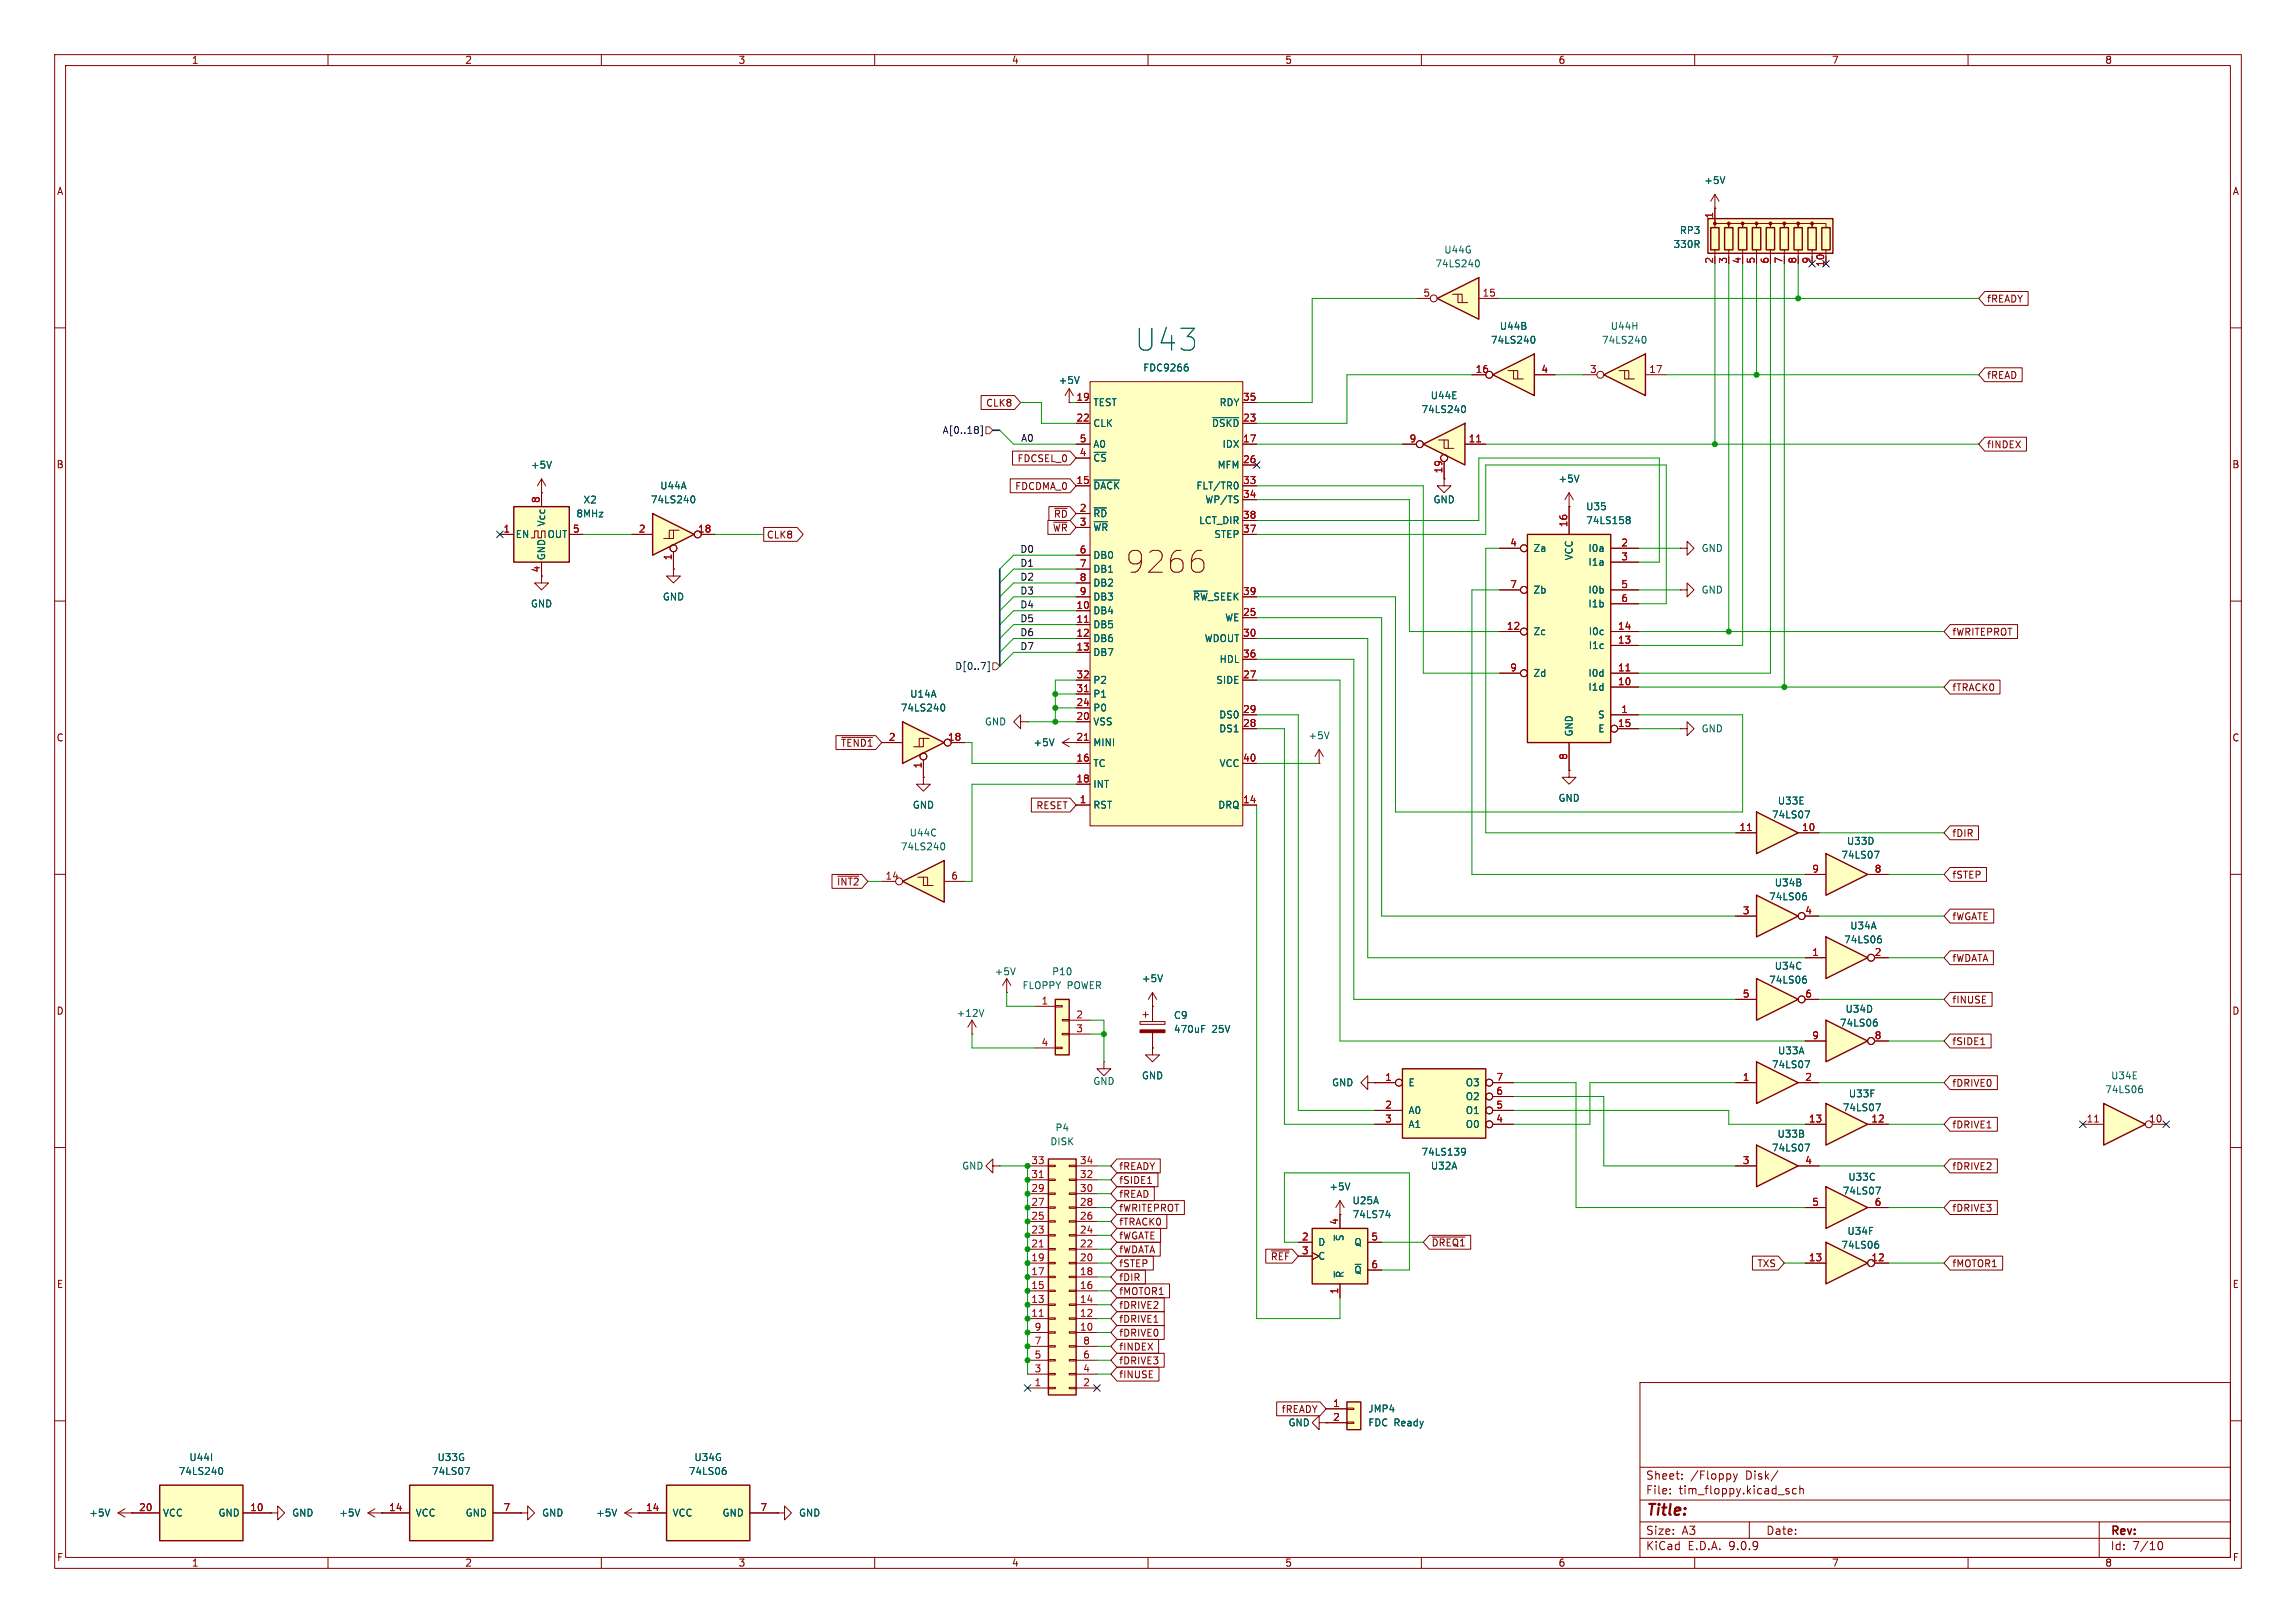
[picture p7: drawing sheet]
<svg xmlns="http://www.w3.org/2000/svg" width="420mm" height="297mm" viewBox="0 0 420 297" stroke-linecap="round" stroke-linejoin="round" font-family="sans-serif">
<defs><g id="words">
<text font-size="5.6" fill="#006464" x="207.6" y="64.5">U43</text>
<text font-size="5.6" fill="#840000" x="205.9" y="105.1">9266</text>
<text font-size="2.8" fill="#840000" x="301" y="277.9">Title:</text>
<g font-size="2.1" fill="#840000">
<text x="301" y="273.7">File:</text>
<text x="301" y="271">Sheet:</text>
<text x="307.1" y="273.7">tim_floppy.kicad_sch</text>
<text x="309.2" y="271">/Floppy</text>
<text x="319.4" y="271">Disk/</text>
<text x="301" y="281.1">Size:</text>
<text x="307.6" y="281.1">A3</text>
<text x="323" y="281.1">Date:</text>
<text x="386" y="281.3">Rev:</text>
<text x="301" y="283.9">KiCad</text>
<text x="308.7" y="283.9">E.D.A.</text>
<text x="316.3" y="283.9">9.0.9</text>
<text x="386" y="283.9">Id:</text>
<text x="390.1" y="283.9">7/10</text>
</g>
<g font-size="1.8" fill="#840000">
<text x="35" y="11.9">1</text>
<text x="85" y="11.9">2</text>
<text x="135" y="11.9">3</text>
<text x="185" y="11.9">4</text>
<text x="235" y="11.9">5</text>
<text x="285" y="11.9">6</text>
<text x="335" y="11.9">7</text>
<text x="385" y="11.9">8</text>
<text x="10.3" y="35.9">A</text>
<text x="408.3" y="35.9">A</text>
<text x="363.4" y="55.6">fREADY</text>
<text x="363.4" y="69.5">fREAD</text>
<text x="180.3" y="74.6">CLK8</text>
<text x="363.4" y="82.2">fINDEX</text>
<text x="10.3" y="85.9">B</text>
<text x="185.6" y="89.9">FDCDMA_0</text>
<text x="186" y="84.8">FDCSEL_0</text>
<text x="408.2" y="85.9">B</text>
<text x="192.7" y="94.9">~{RD}</text>
<text x="140.2" y="98.7">CLK8</text>
<text x="192.5" y="97.5">~{WR}</text>
<text x="357" y="116.5">fWRITEPROT</text>
<text x="357" y="126.7">fTRACK0</text>
<text x="10.3" y="135.9">C</text>
<text x="153.7" y="136.8">~{TEND1}</text>
<text x="408.2" y="135.9">C</text>
<text x="189.5" y="148.3">RESET</text>
<text x="357" y="153.4">fDIR</text>
<text x="357" y="161">fSTEP</text>
<text x="153" y="162.2">~{INT2}</text>
<text x="357" y="168.6">fWGATE</text>
<text x="357" y="176.2">fWDATA</text>
<text x="10.3" y="185.9">D</text>
<text x="357" y="183.8">fINUSE</text>
<text x="408.2" y="185.9">D</text>
<text x="357" y="191.5">fSIDE1</text>
<text x="357" y="199.1">fDRIVE0</text>
<text x="357" y="206.7">fDRIVE1</text>
<text x="204.6" y="214.3">fREADY</text>
<text x="357" y="214.3">fDRIVE2</text>
<text x="204.6" y="221.9">fWRITEPROT</text>
<text x="204.6" y="216.9">fSIDE1</text>
<text x="204.6" y="219.4">fREAD</text>
<text x="357" y="221.9">fDRIVE3</text>
<text x="204.6" y="224.5">fTRACK0</text>
<text x="204.6" y="227">fWGATE</text>
<text x="204.6" y="232.1">fSTEP</text>
<text x="204.6" y="229.6">fWDATA</text>
<text x="232.4" y="230.8">~{REF}</text>
<text x="261.8" y="228.3">~{DREQ1}</text>
<text x="321.4" y="232.1">TXS</text>
<text x="357" y="232.1">fMOTOR1</text>
<text x="10.3" y="235.9">E</text>
<text x="204.6" y="234.6">fDIR</text>
<text x="204.6" y="239.7">fDRIVE2</text>
<text x="204.6" y="237.2">fMOTOR1</text>
<text x="408.3" y="235.9">E</text>
<text x="204.6" y="244.8">fDRIVE0</text>
<text x="204.6" y="242.3">fDRIVE1</text>
<text x="204.6" y="249.9">fDRIVE3</text>
<text x="204.6" y="247.3">fINDEX</text>
<text x="204.6" y="252.4">fINUSE</text>
<text x="234.3" y="258.8">fREADY</text>
<text x="10.3" y="285.9">F</text>
<text x="35" y="286.9">1</text>
<text x="85" y="286.9">2</text>
<text x="135" y="286.9">3</text>
<text x="185" y="286.9">4</text>
<text x="235" y="286.9">5</text>
<text x="285" y="286.9">6</text>
<text x="335" y="286.9">7</text>
<text x="385" y="286.9">8</text>
<text x="408.3" y="285.9">F</text>
</g>
<g font-size="1.8" fill="#006464">
<text x="311.7" y="33.9">+5V</text>
<text x="264.1" y="46.6">U44G</text>
<text x="306" y="45.6">330R</text>
<text x="307.2" y="43">RP3</text>
<text x="262.5" y="49.1">74LS240</text>
<text x="272.6" y="63.1">74LS240</text>
<text x="274.2" y="60.6">U44B</text>
<text x="292.9" y="63.1">74LS240</text>
<text x="294.5" y="60.6">U44H</text>
<text x="193.6" y="70.5">+5V</text>
<text x="209" y="68.2">FDC9266</text>
<text x="199.9" y="74.5">TEST</text>
<text x="223" y="74.5">RDY</text>
<text x="259.9" y="75.8">74LS240</text>
<text x="261.6" y="73.3">U44E</text>
<text x="199.9" y="78.3">CLK</text>
<text x="199.9" y="82.1">A0</text>
<text x="221.6" y="78.3">~{DSKD}</text>
<text x="223.5" y="82.1">IDX</text>
<text x="97" y="86">+5V</text>
<text x="120.7" y="89.8">U44A</text>
<text x="199.9" y="84.7">~{CS}</text>
<text x="199.9" y="89.8">~{DACK}</text>
<text x="218.8" y="89.8">FLT/TR0</text>
<text x="222.6" y="86">MFM</text>
<text x="285" y="88.5">+5V</text>
<text x="105.3" y="94.9">8MHz</text>
<text x="106.6" y="92.3">X2</text>
<text x="118.9" y="92.3">74LS240</text>
<text x="199.9" y="94.8">~{RD}</text>
<text x="220.4" y="92.3">WP/TS</text>
<text x="262.1" y="92.3">GND</text>
<text x="290" y="93.6">U35</text>
<text x="94.2" y="98.7">EN</text>
<text x="99.9" y="96.4" transform="rotate(-90 99.9 96.4)">Vcc</text>
<text x="100.1" y="98.7">OUT</text>
<text x="199.9" y="97.4">~{WR}</text>
<text x="219.2" y="96.1">LCT_DIR</text>
<text x="222" y="98.7">STEP</text>
<text x="280.4" y="101.2">Za</text>
<text x="290" y="96.1">74LS158</text>
<text x="290.5" y="101.2">I0a</text>
<text x="311.2" y="101.2">GND</text>
<text x="99.9" y="102.6" transform="rotate(-90 99.9 102.6)">GND</text>
<text x="199.9" y="102.5">DB0</text>
<text x="199.9" y="105">DB1</text>
<text x="199.9" y="107.5">DB2</text>
<text x="287.9" y="102.6" transform="rotate(-90 287.9 102.6)">VCC</text>
<text x="290.5" y="103.7">I1a</text>
<text x="97" y="111.4">GND</text>
<text x="121.2" y="110.1">GND</text>
<text x="199.9" y="110.1">DB3</text>
<text x="199.9" y="112.6">DB4</text>
<text x="218.2" y="110.1">~{RW}_SEEK</text>
<text x="224" y="113.9">WE</text>
<text x="280.4" y="108.8">Zb</text>
<text x="290.5" y="108.8">I0b</text>
<text x="290.5" y="111.4">I1b</text>
<text x="311.2" y="108.8">GND</text>
<text x="199.9" y="115.2">DB5</text>
<text x="199.9" y="117.7">DB6</text>
<text x="220.3" y="117.7">WDOUT</text>
<text x="280.4" y="116.4">Zc</text>
<text x="290.5" y="116.4">I0c</text>
<text x="290.5" y="119">I1c</text>
<text x="199.9" y="120.2">DB7</text>
<text x="199.9" y="125.3">P2</text>
<text x="222.4" y="125.3">SIDE</text>
<text x="223" y="121.5">HDL</text>
<text x="280.4" y="124.1">Zd</text>
<text x="290.5" y="124.1">I0d</text>
<text x="164.7" y="130.4">74LS240</text>
<text x="166.4" y="127.9">U14A</text>
<text x="199.9" y="127.9">P1</text>
<text x="199.9" y="130.4">P0</text>
<text x="222.9" y="131.7">DS0</text>
<text x="290.5" y="126.6">I1d</text>
<text x="292.2" y="131.7">S</text>
<text x="180.1" y="132.9">GND</text>
<text x="189" y="136.8">+5V</text>
<text x="199.9" y="132.9">VSS</text>
<text x="199.9" y="136.8">MINI</text>
<text x="222.9" y="134.2">DS1</text>
<text x="239.3" y="135.5">+5V</text>
<text x="287.9" y="134.9" transform="rotate(-90 287.9 134.9)">GND</text>
<text x="292.3" y="134.2">E</text>
<text x="311.2" y="134.2">GND</text>
<text x="199.9" y="140.6">TC</text>
<text x="223" y="140.6">VCC</text>
<text x="166.9" y="148.2">GND</text>
<text x="199.9" y="144.4">INT</text>
<text x="199.9" y="148.2">RST</text>
<text x="222.7" y="148.2">DRQ</text>
<text x="285" y="146.9">GND</text>
<text x="324" y="150">74LS07</text>
<text x="325.1" y="147.4">U33E</text>
<text x="164.7" y="155.8">74LS240</text>
<text x="166.3" y="153.3">U44C</text>
<text x="337.7" y="154.8">U33D</text>
<text x="336.7" y="157.3">74LS07</text>
<text x="323.5" y="164.9">74LS06</text>
<text x="324.5" y="162.4">U34B</text>
<text x="337.2" y="172.8">74LS06</text>
<text x="338.3" y="170.3">U34A</text>
<text x="181.9" y="178.7">+5V</text>
<text x="192.4" y="178.7">P10</text>
<text x="208.8" y="179.9">+5V</text>
<text x="324.5" y="177.6">U34C</text>
<text x="187" y="181.2">FLOPPY</text>
<text x="195.2" y="181.2">POWER</text>
<text x="323.5" y="180.2">74LS06</text>
<text x="337.5" y="185.5">U34D</text>
<text x="174.9" y="186.3">+12V</text>
<text x="214.6" y="186.7">C9</text>
<text x="214.6" y="189.2">470uF</text>
<text x="221.7" y="189.2">25V</text>
<text x="336.5" y="188.1">74LS06</text>
<text x="208.8" y="197.7">GND</text>
<text x="324" y="195.7">74LS07</text>
<text x="325.1" y="193.1">U33A</text>
<text x="386.1" y="197.7">U34E</text>
<text x="199.9" y="198.7">GND</text>
<text x="243.6" y="199">GND</text>
<text x="257.6" y="199">E</text>
<text x="268" y="201.5">O2</text>
<text x="268" y="199">O3</text>
<text x="337" y="203.6">74LS07</text>
<text x="338.1" y="201">U33F</text>
<text x="385" y="200.3">74LS06</text>
<text x="192" y="209.8">DISK</text>
<text x="193" y="207.2">P4</text>
<text x="257.6" y="206.6">A1</text>
<text x="257.6" y="204.1">A0</text>
<text x="268" y="206.6">O0</text>
<text x="268" y="204.1">O1</text>
<text x="325" y="208.4">U33B</text>
<text x="175.9" y="214.2">GND</text>
<text x="259.9" y="211.7">74LS139</text>
<text x="261.6" y="214.2">U32A</text>
<text x="324" y="210.9">74LS07</text>
<text x="243.1" y="218">+5V</text>
<text x="247.3" y="220.6">U25A</text>
<text x="337" y="218.8">74LS07</text>
<text x="338" y="216.3">U33C</text>
<text x="246" y="227.2" transform="rotate(-90 246 227.2)">~{S}</text>
<text x="247.3" y="223.1">74LS74</text>
<text x="337.8" y="226.2">U34F</text>
<text x="241" y="228.2">D</text>
<text x="241" y="230.7">C</text>
<text x="246" y="233.9" transform="rotate(-90 246 233.9)">~{R}</text>
<text x="247.6" y="228.2">Q</text>
<text x="247.6" y="233.3">~{Q}</text>
<text x="336.7" y="228.7">74LS06</text>
<text x="235.6" y="261.2">GND</text>
<text x="250.2" y="258.7">JMP4</text>
<text x="250.2" y="261.2">FDC Ready</text>
<text x="34.6" y="267.6">U44I</text>
<text x="79.9" y="267.6">U33G</text>
<text x="126.9" y="267.6">U34G</text>
<text x="32.6" y="270.1">74LS240</text>
<text x="78.9" y="270.1">74LS07</text>
<text x="125.9" y="270.1">74LS06</text>
<text x="16.2" y="277.7">+5V</text>
<text x="29.7" y="277.7">VCC</text>
<text x="39.9" y="277.7">GND</text>
<text x="53.3" y="277.7">GND</text>
<text x="62" y="277.7">+5V</text>
<text x="75.9" y="277.7">VCC</text>
<text x="85.1" y="277.7">GND</text>
<text x="99.1" y="277.7">GND</text>
<text x="108.9" y="277.7">+5V</text>
<text x="122.9" y="277.7">VCC</text>
<text x="132.1" y="277.7">GND</text>
<text x="146.1" y="277.7">GND</text>
</g>
<g font-size="1.8" fill="#a90000">
<text x="313.4" y="40.1" transform="rotate(-90 313.4 40.1)">1</text>
<text x="313.4" y="48.3" transform="rotate(-90 313.4 48.3)">2</text>
<text x="316" y="48.3" transform="rotate(-90 316 48.3)">3</text>
<text x="318.5" y="48.3" transform="rotate(-90 318.5 48.3)">4</text>
<text x="321.1" y="48.3" transform="rotate(-90 321.1 48.3)">5</text>
<text x="323.6" y="48.3" transform="rotate(-90 323.6 48.3)">6</text>
<text x="326.1" y="48.3" transform="rotate(-90 326.1 48.3)">7</text>
<text x="328.7" y="48.3" transform="rotate(-90 328.7 48.3)">8</text>
<text x="331.2" y="48.3" transform="rotate(-90 331.2 48.3)">9</text>
<text x="333.8" y="48.9" transform="rotate(-90 333.8 48.9)">10</text>
<text x="260.3" y="54.4">5</text>
<text x="271.1" y="54.4">15</text>
<text x="269.8" y="68.3">16</text>
<text x="281.9" y="68.3">4</text>
<text x="290.8" y="68.3">3</text>
<text x="301.6" y="68.3">17</text>
<text x="196.8" y="73.4">19</text>
<text x="196.8" y="77.2">22</text>
<text x="227.3" y="73.4">35</text>
<text x="227.3" y="77.2">23</text>
<text x="197.4" y="81">5</text>
<text x="197.4" y="83.6">4</text>
<text x="227.3" y="81">17</text>
<text x="257.7" y="81">9</text>
<text x="268.6" y="81">11</text>
<text x="196.8" y="88.6">15</text>
<text x="227.3" y="84.8">26</text>
<text x="227.3" y="88.6">33</text>
<text x="263.9" y="86.7" transform="rotate(-90 263.9 86.7)">19</text>
<text x="98.8" y="92.1" transform="rotate(-90 98.8 92.1)">8</text>
<text x="197.4" y="93.7">2</text>
<text x="227.3" y="91.2">34</text>
<text x="227.3" y="95">38</text>
<text x="92" y="97.5">1</text>
<text x="104.7" y="97.5">5</text>
<text x="116.8" y="97.5">2</text>
<text x="127.6" y="97.5">18</text>
<text x="197.4" y="96.3">3</text>
<text x="197.4" y="101.3">6</text>
<text x="227.3" y="97.5">37</text>
<text x="276.2" y="100.1">4</text>
<text x="286.8" y="96.6" transform="rotate(-90 286.8 96.6)">16</text>
<text x="296.5" y="100.1">2</text>
<text x="98.8" y="104.8" transform="rotate(-90 98.8 104.8)">4</text>
<text x="122.9" y="102.6" transform="rotate(-90 122.9 102.6)">1</text>
<text x="197.4" y="103.9">7</text>
<text x="197.4" y="106.4">8</text>
<text x="276.2" y="107.7">7</text>
<text x="296.5" y="102.6">3</text>
<text x="296.5" y="107.7">5</text>
<text x="196.8" y="111.5">10</text>
<text x="197.4" y="109">9</text>
<text x="227.3" y="109">39</text>
<text x="227.3" y="112.8">25</text>
<text x="296.5" y="110.2">6</text>
<text x="196.8" y="114">11</text>
<text x="196.8" y="116.6">12</text>
<text x="196.8" y="119.1">13</text>
<text x="227.3" y="116.6">30</text>
<text x="275.5" y="115.3">12</text>
<text x="295.9" y="115.3">14</text>
<text x="295.9" y="117.9">13</text>
<text x="196.8" y="124.2">32</text>
<text x="227.3" y="120.4">36</text>
<text x="227.3" y="124.2">27</text>
<text x="276.2" y="122.9">9</text>
<text x="295.9" y="122.9">11</text>
<text x="295.9" y="125.5">10</text>
<text x="196.8" y="126.7">31</text>
<text x="196.8" y="129.3">24</text>
<text x="196.8" y="131.8">20</text>
<text x="227.3" y="130.6">29</text>
<text x="296.5" y="130.6">1</text>
<text x="162.5" y="135.6">2</text>
<text x="173.3" y="135.6">18</text>
<text x="196.8" y="135.6">21</text>
<text x="227.3" y="133.1">28</text>
<text x="295.9" y="133.1">15</text>
<text x="168.7" y="140.7" transform="rotate(-90 168.7 140.7)">1</text>
<text x="196.8" y="139.4">16</text>
<text x="196.8" y="143.3">18</text>
<text x="227.3" y="139.4">40</text>
<text x="286.8" y="139.1" transform="rotate(-90 286.8 139.1)">8</text>
<text x="197.4" y="147.1">1</text>
<text x="227.3" y="147.1">14</text>
<text x="318.1" y="152.1">11</text>
<text x="329.5" y="152.1">10</text>
<text x="161.9" y="161">14</text>
<text x="173.9" y="161">6</text>
<text x="331.4" y="159.8">9</text>
<text x="342.8" y="159.8">8</text>
<text x="318.7" y="167.4">3</text>
<text x="330.1" y="167.4">4</text>
<text x="331.4" y="175">1</text>
<text x="342.8" y="175">2</text>
<text x="190.4" y="183.9">1</text>
<text x="318.7" y="182.6">5</text>
<text x="330.1" y="182.6">6</text>
<text x="190.4" y="191.5">4</text>
<text x="196.8" y="186.4">2</text>
<text x="196.8" y="189">3</text>
<text x="331.4" y="190.2">9</text>
<text x="342.8" y="190.2">8</text>
<text x="253.3" y="197.9">1</text>
<text x="273.6" y="197.9">7</text>
<text x="318.7" y="197.9">1</text>
<text x="330.1" y="197.9">2</text>
<text x="253.3" y="202.9">2</text>
<text x="273.6" y="202.9">5</text>
<text x="273.6" y="200.4">6</text>
<text x="253.3" y="205.5">3</text>
<text x="273.6" y="205.5">4</text>
<text x="330.8" y="205.5">13</text>
<text x="342.2" y="205.5">12</text>
<text x="381.6" y="205.5">11</text>
<text x="393" y="205.5">10</text>
<text x="188.6" y="215.6">31</text>
<text x="188.6" y="213.1">33</text>
<text x="197.4" y="215.6">32</text>
<text x="197.4" y="213.1">34</text>
<text x="318.7" y="213.1">3</text>
<text x="330.1" y="213.1">4</text>
<text x="188.6" y="220.7">27</text>
<text x="188.6" y="218.2">29</text>
<text x="197.4" y="220.7">28</text>
<text x="197.4" y="218.2">30</text>
<text x="331.4" y="220.7">5</text>
<text x="342.8" y="220.7">6</text>
<text x="188.6" y="225.8">23</text>
<text x="188.6" y="223.3">25</text>
<text x="197.4" y="225.8">24</text>
<text x="197.4" y="223.3">26</text>
<text x="238.1" y="227.1">2</text>
<text x="244.9" y="224.2" transform="rotate(-90 244.9 224.2)">4</text>
<text x="250.8" y="227.1">5</text>
<text x="188.6" y="233.4">17</text>
<text x="188.6" y="230.9">19</text>
<text x="188.6" y="228.3">21</text>
<text x="197.4" y="233.4">18</text>
<text x="197.4" y="230.9">20</text>
<text x="197.4" y="228.3">22</text>
<text x="238.1" y="229.6">3</text>
<text x="250.8" y="232.2">6</text>
<text x="330.8" y="230.9">13</text>
<text x="342.2" y="230.9">12</text>
<text x="188.6" y="238.5">13</text>
<text x="188.6" y="236">15</text>
<text x="197.4" y="238.5">14</text>
<text x="197.4" y="236">16</text>
<text x="244.9" y="236.9" transform="rotate(-90 244.9 236.9)">1</text>
<text x="188.6" y="241">11</text>
<text x="189.2" y="243.6">9</text>
<text x="197.4" y="243.6">10</text>
<text x="197.4" y="241">12</text>
<text x="189.2" y="251.2">3</text>
<text x="189.2" y="248.7">5</text>
<text x="189.2" y="246.1">7</text>
<text x="198" y="251.2">4</text>
<text x="198" y="248.7">6</text>
<text x="198" y="246.1">8</text>
<text x="189.2" y="253.7">1</text>
<text x="198" y="253.7">2</text>
<text x="243.8" y="257.6">1</text>
<text x="243.8" y="260.1">2</text>
<text x="25.4" y="276.6">20</text>
<text x="45.7" y="276.6">10</text>
<text x="71.1" y="276.6">14</text>
<text x="92" y="276.6">7</text>
<text x="118.1" y="276.6">14</text>
<text x="139" y="276.6">7</text>
</g>
<g font-size="1.8" fill="#000084">
<text x="172.3" y="79.6">A[0..18]</text>
<text x="174.6" y="122.8">D[0..7]</text>
</g>
<g font-size="1.8" fill="#0f0f0f">
<text x="186.7" y="80.9">A0</text>
<text x="186.5" y="101.3">D0</text>
<text x="186.5" y="106.3">D2</text>
<text x="186.5" y="103.8">D1</text>
<text x="186.5" y="114">D5</text>
<text x="186.5" y="111.4">D4</text>
<text x="186.5" y="108.9">D3</text>
<text x="186.5" y="119">D7</text>
<text x="186.5" y="116.5">D6</text>
</g>
</g></defs>
<g fill="none" stroke="#840000" stroke-width=".18">
<path d="M10 10h400v277h-400zM12 12h396v273h-396zM60 10v2M110 10v2M160 10v2M210 10v2M260 10v2M310 10v2M360 10v2M10 60h2M408 60h2M10 110h2"/>
<path d="M99.1 105.4v1.3h1.2l-1.2 1.3-1.3-1.3h1.3M408 110h2M241.3 139.7h.1M241.3 137.2l-.8 1.2M241.3 137.2l.8 1.2M241.3 137.2v2.5M10 160h2M408 160h2M10 210h2M408 210h2M300 253h108v32h-108zM10 260h2"/>
<path d="M241.3 260.3v-1.2l-1.3 1.2 1.3 1.3v-1.3h1.3M242.6 260.3h.1M300 278.5h108M300 274.5h108M300 268.5h108M305.5 273.2v.2M305.5 272.5v.1M307.7 270.5v.2M307.7 269.8v.1M317.1 269.7l.3 1M317.4 270.7l-.3 .5M317.8 269.7l-.4 1"/>
<path d="M320 278.5v3M325.2 269.1l-1.3 1.9M326.9 272.9l.3 .1 .1 .2-.2 .2h-.3M326.9 272.4l.3 .1M328.6 272.5l-.4-.1-.3 .3v.4l.1 .2h.6M329.2 272.5l.2-.1 .4 .1 .1 .9M329.2 271.9v1.5M384 278.5v6.5M408 260h2M60 285v2M110 285v2M160 285v2"/>
<path d="M210 285v2M260 285v2M300 281.5h108M310 285v2M360 285v2M394.7 282.7l.2-.5 .2-.1a.8 .8 0 0 1 .5 .7 .8 .8 0 0 1-.5 .8l-.2-.2-.2-.4"/>
</g>
<path d="M243.1 133.9l-.4 1.3" fill="none" stroke="#006464" stroke-width=".18"/>
<path d="M94 92.7h10.1v10.2h-10.1z" fill="#ffffc2"/>
<path d="M94 92.7h10.1v10.2h-10.1z" fill="none" stroke="#840000" stroke-width=".25"/>
<path d="M91.4 97.8h2.6M97.2 98.4h.6v-1.2h.6v1.2h.7v-1.2h.6v1.2M99.1 90.2v2.5M104.1 97.8h2.6M99.1 102.9v2.5" fill="none" stroke="#840000" stroke-width=".18"/>
<path d="M256.5 195.6h15.3v12.7h-15.3z" fill="#ffffc2"/>
<path d="M256.5 195.6h15.3v12.7h-15.3z" fill="none" stroke="#840000" stroke-width=".25"/>
<g fill="none" stroke="#840000" stroke-width=".18">
<path d="M250.2 198.1v-1.2l-1.3 1.2 1.3 1.3v-1.3h1.3M251.5 198.1h.1M251.5 198.1h3.8M273 198.1h3.9M251.5 205.7h5M251.5 203.2h5M273 205.7h3.9M273 203.2h3.9M273 200.7h3.9"/>
<circle cx="255.9" cy="198.1" r=".63"/>
<circle cx="272.4" cy="198.1" r=".63"/>
<circle cx="272.4" cy="200.7" r=".63"/>
<circle cx="272.4" cy="205.7" r=".63"/>
<circle cx="272.4" cy="203.2" r=".63"/>
</g>
<path d="M267.5 210.2l.3-.1 .3 .3a.84 .84 0 0 1-.4 1h-.2M268.1 210.7l-.3 .2h-.3" fill="none" stroke="#006464" stroke-width=".18"/>
<path d="M384.8 201.9l7.6 3.8-7.6 3.9z" fill="#ffffc2"/>
<path d="M384.8 201.9l7.6 3.8-7.6 3.9z" fill="none" stroke="#840000" stroke-width=".25"/>
<g fill="none" stroke="#840000" stroke-width=".18">
<path d="M381 205.7h3.8M393.7 205.7h2.5"/>
<circle cx="393.1" cy="205.7" r=".63"/>
</g>
<path d="M383.1 205.3h.8" fill="none" stroke="#a90000" stroke-width=".18"/>
<path d="M391.4 199.2h.3l.2 .2v.4l-.5 .2M391.6 198.7h.2" fill="none" stroke="#006464" stroke-width=".18"/>
<path d="M279.4 97.8h15.2v38.1h-15.2z" fill="#ffffc2"/>
<path d="M279.4 97.8h15.2v38.1h-15.2z" fill="none" stroke="#840000" stroke-width=".25"/>
<g fill="none" stroke="#840000" stroke-width=".18">
<path d="M287 92.7v5.1M274.3 100.3h3.8M274.3 108h3.8M274.3 115.6h3.8M294.6 100.3h5.1M294.6 102.9h5.1M294.6 108h5.1M294.6 110.5h5.1M294.6 115.6h5.1M294.6 118.1h5.1M274.3 123.2h3.8M287 135.9v5.1"/>
<path d="M294.6 123.2h5.1M294.6 125.7h5.1M294.6 130.8h5.1M295.9 133.4h3.8"/>
<circle cx="278.8" cy="100.3" r=".63"/>
<circle cx="278.8" cy="107.9" r=".63"/>
<circle cx="278.8" cy="115.6" r=".63"/>
<circle cx="278.8" cy="123.2" r=".63"/>
<circle cx="295.3" cy="133.3" r=".63"/>
</g>
<path d="M297.4 122.8h.7" fill="none" stroke="#a90000" stroke-width=".18"/>
<path d="M297.6 95l.1 .1M297.6 94.6h.3l.2 .1 .1 .2-.3 .2M297.7 95.1h.2M297.7 95.1l-.1 .1M297.9 95.1l.3 .2-.1 .4-.2 .1h-.3" fill="none" stroke="#006464" stroke-width=".18"/>
<path d="M260.3 81.3l7.7-3.8v7.6z" fill="#ffffc2"/>
<path d="M260.3 81.3l7.7-3.8v7.6z" fill="none" stroke="#840000" stroke-width=".25"/>
<g fill="none" stroke="#840000" stroke-width=".18">
<path d="M256.5 81.3h2.6M263.1 80.5h1.8v1.5M264.2 80.5v1.5h1.7M264.2 87.6v1.3h1.2l-1.2 1.3-1.3-1.3h1.3M264.2 87.6h.1M264.2 84.5v3.1M268 81.3h3.8M287 141v1.2h1.3l-1.3 1.3-1.3-1.3h1.3M287 141h.1"/>
<circle cx="259.7" cy="81.3" r=".63"/>
<circle cx="264.2" cy="83.8" r=".63"/>
</g>
<path d="M270.1 80.9h.7" fill="none" stroke="#a90000" stroke-width=".18"/>
<path d="M267.5 74.3l.1-.1a.68 .68 0 0 1 .5 .7 .68 .68 0 0 1-.5 .6l-.1-.1" fill="none" stroke="#006464" stroke-width=".18"/>
<path d="M321.3 163.8l7.6 3.8-7.6 3.9z" fill="#ffffc2"/>
<path d="M321.3 163.8l7.6 3.8-7.6 3.9z" fill="none" stroke="#840000" stroke-width=".25"/>
<g fill="none" stroke="#840000" stroke-width=".18">
<path d="M317.5 167.6h3.8M330.2 167.6h2.5"/>
<circle cx="329.6" cy="167.6" r=".63"/>
</g>
<path d="M330 163.9h.2l.2 .2v.4l-.4 .2M330.1 163.4h.2" fill="none" stroke="#006464" stroke-width=".18"/>
<path d="M334 217.2l7.6 3.8-7.6 3.8z" fill="#ffffc2"/>
<path d="M334 217.2l7.6 3.8-7.6 3.8z" fill="none" stroke="#840000" stroke-width=".25"/>
<path d="M330.2 221h3.8M341.6 221h3.8" fill="none" stroke="#840000" stroke-width=".18"/>
<path d="M343.1 217.2h.9l-.6 1.3" fill="none" stroke="#006464" stroke-width=".18"/>
<path d="M321.3 209.6l7.6 3.8-7.6 3.8z" fill="#ffffc2"/>
<path d="M321.3 209.6l7.6 3.8-7.6 3.8z" fill="none" stroke="#840000" stroke-width=".25"/>
<path d="M317.5 213.4h3.8M328.9 213.4h3.8" fill="none" stroke="#840000" stroke-width=".18"/>
<path d="M330.2 209.4h.8l-.5 1.2" fill="none" stroke="#006464" stroke-width=".18"/>
<path d="M334 156.2l7.6 3.8-7.6 3.8z" fill="#ffffc2"/>
<path d="M334 156.2l7.6 3.8-7.6 3.8z" fill="none" stroke="#840000" stroke-width=".25"/>
<path d="M330.2 160h3.8M341.6 160h3.8" fill="none" stroke="#840000" stroke-width=".18"/>
<path d="M342.9 155.8h.8l-.5 1.2" fill="none" stroke="#006464" stroke-width=".18"/>
<path d="M191.8 212.1h5v43.2h-5z" fill="#ffffc2"/>
<path d="M191.8 212.1h5v43.2h-5z" fill="none" stroke="#840000" stroke-width=".25"/>
<g fill="none" stroke="#840000" stroke-width=".18">
<path d="M188 218.4h3.8M188 215.9h3.8M188 213.4h3.8M191.8 218.3h1.2v.3h-1.2zM191.8 215.8h1.2v.2h-1.2zM191.8 213.2h1.2v.3h-1.2zM195.6 218.3h1.2v.3h-1.2zM195.6 215.8h1.2v.2h-1.2zM195.6 213.2h1.2v.3h-1.2zM196.8 218.4h3.9M196.8 215.9h3.9M196.8 213.4h3.9"/>
<path d="M188 238.8h3.8M188 236.2h3.8M188 233.7h3.8M188 231.1h3.8M188 228.6h3.8M188 226.1h3.8M188 223.5h3.8M188 221h3.8M191.8 238.6h1.2v.3h-1.2zM191.8 236.1h1.2v.2h-1.2zM191.8 233.6h1.2v.2h-1.2zM191.8 231h1.2v.3h-1.2z"/>
<path d="M191.8 228.5h1.2v.2h-1.2zM191.8 225.9h1.2v.3h-1.2zM191.8 223.4h1.2v.2h-1.2zM191.8 220.9h1.2v.2h-1.2zM195.6 238.6h1.2v.3h-1.2zM195.6 236.1h1.2v.2h-1.2zM195.6 233.6h1.2v.2h-1.2zM195.6 231h1.2v.3h-1.2zM195.6 228.5h1.2v.2h-1.2zM195.6 225.9h1.2v.3h-1.2zM195.6 223.4h1.2v.2h-1.2zM195.6 220.9h1.2v.2h-1.2z"/>
<path d="M196.8 238.8h3.9M196.8 236.2h3.9M196.8 233.7h3.9M196.8 231.1h3.9M196.8 228.6h3.9M196.8 226.1h3.9M196.8 223.5h3.9M196.8 221h3.9M188 254h3.8M188 251.5h3.8M188 248.9h3.8M188 246.4h3.8"/>
<path d="M188 243.8h3.8M188 241.3h3.8M191.8 253.9h1.2v.2h-1.2zM191.8 251.3h1.2v.3h-1.2zM191.8 248.8h1.2v.2h-1.2zM191.8 246.3h1.2v.2h-1.2zM191.8 243.7h1.2v.3h-1.2zM191.8 241.2h1.2v.2h-1.2zM195.6 253.9h1.2v.2h-1.2zM195.6 251.3h1.2v.3h-1.2zM195.6 248.8h1.2v.2h-1.2zM195.6 246.3h1.2v.2h-1.2z"/>
<path d="M195.6 243.7h1.2v.3h-1.2zM195.6 241.2h1.2v.2h-1.2zM196.8 254h3.9M196.8 251.5h3.9M196.8 248.9h3.9M196.8 246.4h3.9M196.8 243.8h3.9M196.8 241.3h3.9"/>
</g>
<path d="M190.1 215.5h.7M190.1 228.2h.7M190.1 240.9h.7" fill="none" stroke="#a90000" stroke-width=".18"/>
<path d="M334 227.3l7.6 3.8-7.6 3.8z" fill="#ffffc2"/>
<path d="M334 227.3l7.6 3.8-7.6 3.8z" fill="none" stroke="#840000" stroke-width=".25"/>
<g fill="none" stroke="#840000" stroke-width=".18">
<path d="M330.2 231.1h3.8M342.9 231.1h2.5"/>
<circle cx="342.3" cy="231.1" r=".63"/>
</g>
<path d="M343.2 227.6h.2l.3 .3-.1 .4-.4 .1M343.3 227.1h.2" fill="none" stroke="#006464" stroke-width=".18"/>
<path d="M321.3 148.6l7.6 3.8-7.6 3.8z" fill="#ffffc2"/>
<path d="M321.3 148.6l7.6 3.8-7.6 3.8z" fill="none" stroke="#840000" stroke-width=".25"/>
<path d="M317.5 152.4h3.8M328.9 152.4h3.8" fill="none" stroke="#840000" stroke-width=".18"/>
<path d="M319.6 152h.8" fill="none" stroke="#a90000" stroke-width=".18"/>
<path d="M330.2 148.4h.8l-.5 1.3" fill="none" stroke="#006464" stroke-width=".18"/>
<path d="M273 68.6l7.7-3.8v7.6z" fill="#ffffc2"/>
<path d="M273 68.6l7.7-3.8v7.6z" fill="none" stroke="#840000" stroke-width=".25"/>
<g fill="none" stroke="#840000" stroke-width=".18">
<path d="M269.2 68.6h2.6M275.8 67.8h1.8v1.5M276.9 67.8v1.5h1.7M280.7 68.6h3.8"/>
<circle cx="272.4" cy="68.6" r=".63"/>
</g>
<path d="M280.2 61.6l.1-.1a.68 .68 0 0 1 .5 .7 .68 .68 0 0 1-.5 .6l-.1-.1" fill="none" stroke="#006464" stroke-width=".18"/>
<path d="M293.4 68.6l7.6-3.8v7.6z" fill="#ffffc2"/>
<path d="M293.4 68.6l7.6-3.8v7.6z" fill="none" stroke="#840000" stroke-width=".25"/>
<g fill="none" stroke="#840000" stroke-width=".18">
<path d="M289.6 68.6h2.5M296.2 67.8h1.7v1.5M297.2 67.8v1.5h1.8M301 68.6h3.8"/>
<circle cx="292.7" cy="68.6" r=".63"/>
</g>
<path d="M300.5 61.6l.2-.1a.68 .68 0 0 1 .4 .7 .68 .68 0 0 1-.4 .6l-.2-.1" fill="none" stroke="#006464" stroke-width=".18"/>
<path d="M321.3 179.1l7.6 3.8-7.6 3.8z" fill="#ffffc2"/>
<path d="M321.3 179.1l7.6 3.8-7.6 3.8z" fill="none" stroke="#840000" stroke-width=".25"/>
<g fill="none" stroke="#840000" stroke-width=".18">
<path d="M317.5 182.9h3.8M330.2 182.9h2.5"/>
<circle cx="329.6" cy="182.9" r=".63"/>
</g>
<path d="M330 179.1h.2l.2 .3v.4l-.4 .1M330.1 178.6h.2" fill="none" stroke="#006464" stroke-width=".18"/>
<path d="M321.3 194.3l7.6 3.8-7.6 3.8z" fill="#ffffc2"/>
<path d="M321.3 194.3l7.6 3.8-7.6 3.8z" fill="none" stroke="#840000" stroke-width=".25"/>
<path d="M317.5 198.1h3.8M328.9 198.1h3.8" fill="none" stroke="#840000" stroke-width=".18"/>
<path d="M330.2 194.1h.8l-.5 1.3" fill="none" stroke="#006464" stroke-width=".18"/>
<path d="M334 186.7l7.6 3.8-7.6 3.8z" fill="#ffffc2"/>
<path d="M334 186.7l7.6 3.8-7.6 3.8z" fill="none" stroke="#840000" stroke-width=".25"/>
<g fill="none" stroke="#840000" stroke-width=".18">
<path d="M330.2 190.5h3.8M342.9 190.5h2.5"/>
<circle cx="342.3" cy="190.5" r=".63"/>
</g>
<path d="M342.9 187h.3l.2 .2-.1 .5-.4 .1M343 186.5h.3" fill="none" stroke="#006464" stroke-width=".18"/>
<path d="M334 171.5l7.6 3.8-7.6 3.8z" fill="#ffffc2"/>
<path d="M334 171.5l7.6 3.8-7.6 3.8z" fill="none" stroke="#840000" stroke-width=".25"/>
<g fill="none" stroke="#840000" stroke-width=".18">
<path d="M330.2 175.3h3.8M342.9 175.3h2.5"/>
<circle cx="342.3" cy="175.3" r=".63"/>
</g>
<path d="M343.7 171.8h.2l.3 .2-.1 .4-.4 .1M343.8 171.3h.2" fill="none" stroke="#006464" stroke-width=".18"/>
<path d="M262.9 54.6l7.6-3.8v7.6z" fill="#ffffc2"/>
<path d="M262.9 54.6l7.6-3.8v7.6z" fill="none" stroke="#840000" stroke-width=".25"/>
<g fill="none" stroke="#840000" stroke-width=".18">
<path d="M259.1 54.6h2.5M265.7 53.8h1.8v1.6M266.7 53.8v1.6h1.8M270.5 54.6h3.8"/>
<circle cx="262.3" cy="54.6" r=".63"/>
</g>
<path d="M270.1 47.6h.1a.68 .68 0 0 1 .4 .6 .68 .68 0 0 1-.4 .6h-.1" fill="none" stroke="#006464" stroke-width=".18"/>
<path d="M119.4 94l7.6 3.8-7.6 3.8z" fill="#ffffc2"/>
<path d="M119.4 94l7.6 3.8-7.6 3.8z" fill="none" stroke="#840000" stroke-width=".25"/>
<g fill="none" stroke="#840000" stroke-width=".18">
<path d="M115.6 97.8h3.8M123.2 97v1.6h-1.8M124.2 97h-1.8v1.6M128.3 97.8h2.5M123.2 101v3.1M307.3 100.3h1.3v-1.2l1.3 1.2-1.3 1.3v-1.3M307.3 100.3h.1"/>
<circle cx="127.6" cy="97.8" r=".63"/>
<circle cx="123.2" cy="100.3" r=".63"/>
</g>
<path d="M126.5 90.8l.2-.1a.68 .68 0 0 1 .4 .7 .68 .68 0 0 1-.4 .6h-.2" fill="none" stroke="#006464" stroke-width=".18"/>
<path d="M334 201.9l7.6 3.8-7.6 3.9z" fill="#ffffc2"/>
<path d="M334 201.9l7.6 3.8-7.6 3.9z" fill="none" stroke="#840000" stroke-width=".25"/>
<g fill="none" stroke="#840000" stroke-width=".18">
<path d="M287 92.7h.1M287 90.2l-.7 1.2M287 90.2l.8 1.2M287 90.2v2.5M307.3 108h1.3v-1.3l1.3 1.3-1.3 1.2v-1.2M307.3 108h.1M201.9 194.3v1.3h1.3l-1.3 1.3-1.2-1.3h1.2M201.9 194.3h.1M181.6 213.4v-1.3l-1.3 1.3 1.3 1.2v-1.2h1.3M182.9 213.4h.1M245.1 219.7l-.8 1.3M245.1 219.7l.8 1.3"/>
<path d="M245.1 219.7v2.5M330.2 205.7h3.8M341.6 205.7h3.8M245.1 222.2h.1"/>
</g>
<path d="M288.8 86.9l-.4 1.3M246.9 216.5l-.4 1.2M343.1 202h.9l-.6 1.3" fill="none" stroke="#006464" stroke-width=".18"/>
<path d="M312.4 40h22.9v6.4h-22.9z" fill="#ffffc2"/>
<path d="M312.4 40h22.9v6.4h-22.9zM312.9 41.7h1.6v4h-1.6zM315.5 41.7h1.5v4h-1.5zM318 41.7h1.5v4h-1.5zM320.5 41.7h1.6v4h-1.6zM323.1 41.7h1.5v4h-1.5zM325.6 41.7h1.6v4h-1.6zM328.2 41.7h1.5v4h-1.5zM330.7 41.7h1.5v4h-1.5zM333.2 41.7h1.6v4h-1.6z" fill="none" stroke="#840000" stroke-width=".25"/>
<g fill="#840000" stroke="#840000" stroke-width=".18">
<circle cx="313.7" cy="40.9" r=".25"/>
<circle cx="316.2" cy="40.9" r=".25"/>
<circle cx="318.8" cy="40.9" r=".25"/>
<circle cx="321.3" cy="40.9" r=".25"/>
<circle cx="323.8" cy="40.9" r=".25"/>
<circle cx="326.4" cy="40.9" r=".25"/>
<circle cx="328.9" cy="40.9" r=".25"/>
<circle cx="331.5" cy="40.9" r=".25"/>
</g>
<g fill="none" stroke="#840000" stroke-width=".18">
<path d="M313.7 38.1h.1M313.7 35.6v5M313.7 35.6l-.8 1.2M313.7 35.6l.8 1.2M313.7 41.7v-.8h2.5v.8v-.8h2.6v.8v-.8h2.5v.8v-.8h2.5v.8v-.8h2.6v.8v-.8h2.5v.8v-.8h2.6v.8v-.8h2.5v.8M313.7 45.7v1.3M316.2 45.7v1.3M318.8 45.7v1.3M321.3 45.7v1.3M323.8 45.7v1.3M326.4 45.7v1.3M328.9 45.7v1.3"/>
<path d="M331.5 45.7v1.3M334 45.7v1.3M99.1 90.2h.1M99.1 87.6l-.8 1.3M99.1 87.6l.7 1.3M99.1 87.6v2.6M123.2 104.1v1.3h1.3l-1.3 1.3-1.3-1.3h1.3M123.2 104.1h.1M307.3 133.4h1.3v-1.3l1.3 1.3-1.3 1.2v-1.2M307.3 133.4h.1"/>
</g>
<path d="M315.5 32.3l-.4 1.3M100.9 84.4l-.4 1.3" fill="none" stroke="#006464" stroke-width=".18"/>
<path d="M246.4 256.5h2.5v5.1h-2.5z" fill="#ffffc2"/>
<path d="M246.4 256.5h2.5v5.1h-2.5z" fill="none" stroke="#840000" stroke-width=".25"/>
<path d="M242.6 257.8h3.8M246.4 257.7h1.2v.2h-1.2zM242.6 260.3h3.8M246.4 260.2h1.2v.3h-1.2z" fill="none" stroke="#840000" stroke-width=".18"/>
<path d="M240 224.8h10.2v10.1h-10.2z" fill="#ffffc2"/>
<path d="M240 224.8h10.2v10.1h-10.2z" fill="none" stroke="#840000" stroke-width=".25"/>
<path d="M168.9 142.2v1.3h1.3l-1.3 1.3-1.3-1.3h1.3M168.9 142.2h.1M237.5 227.3h2.5M237.5 229.9h2.5M240 229.2l1.3 .7-1.3 .6M245.1 222.2v2.6M245.1 234.9v2.6M250.2 227.3h2.5M250.2 232.4h2.5" fill="none" stroke="#840000" stroke-width=".18"/>
<path d="M244.1 232.7v1M253.5 222.4h.8M254.1 222v.8" fill="none" stroke="#006464" stroke-width=".18"/>
<path d="M165.1 132.1l7.6 3.8-7.6 3.8z" fill="#ffffc2"/>
<path d="M165.1 132.1l7.6 3.8-7.6 3.8z" fill="none" stroke="#840000" stroke-width=".25"/>
<g fill="none" stroke="#840000" stroke-width=".18">
<path d="M161.3 135.9h3.8M168.9 135.1v1.6h-1.8M168.9 139.1v3.1M169.9 135.1h-1.8v1.6M174 135.9h2.5"/>
<circle cx="168.9" cy="138.4" r=".63"/>
<circle cx="173.4" cy="135.9" r=".63"/>
</g>
<path d="M172.3 128.9l.1-.1a.68 .68 0 0 1 .4 .7 .68 .68 0 0 1-.4 .6h-.1" fill="none" stroke="#006464" stroke-width=".18"/>
<path d="M165.1 161.3l7.6-3.8v7.6z" fill="#ffffc2"/>
<path d="M165.1 161.3l7.6-3.8v7.6z" fill="none" stroke="#840000" stroke-width=".25"/>
<g fill="none" stroke="#840000" stroke-width=".18">
<path d="M186.7 132.1v-1.3l-1.3 1.3 1.3 1.3v-1.3h1.3M188 132.1h.1M194.3 135.9l1.3 .8M194.3 135.9h2.5M195.6 135.1l-1.3 .8M161.3 161.3h2.5M167.9 160.5h1.8v1.6M168.9 160.5v1.6h1.8M172.7 161.3h3.8"/>
<circle cx="164.5" cy="161.3" r=".63"/>
</g>
<path d="M192.8 135.2l-.4 1.3M172.3 154.3l.1-.1a.68 .68 0 0 1 .4 .7 .68 .68 0 0 1-.4 .6h-.1" fill="none" stroke="#006464" stroke-width=".18"/>
<path d="M193 182.9h2.6v10.1h-2.6z" fill="#ffffc2"/>
<path d="M193 182.9h2.6v10.1h-2.6z" fill="none" stroke="#840000" stroke-width=".25"/>
<g fill="none" stroke="#840000" stroke-width=".18">
<path d="M184.1 179.1l-.7 1.2M184.1 179.1l.8 1.2M184.1 179.1v2.5M177.8 189.2h.1M177.8 186.7l-.8 1.3M177.8 186.7l.8 1.3M177.8 186.7v2.5M184.1 181.6h.1M189.2 184.2h3.8M189.2 191.8h3.8M193 184h1.3v.3h-1.3zM193 191.6h1.3v.3h-1.3z"/>
<path d="M194.3 189.1h1.3v.3h-1.3zM194.3 186.6h1.3v.2h-1.3zM195.6 186.7h3.8M195.6 189.2h3.8M210.8 184.2h.1M210.8 181.6l-.7 1.3M210.8 181.6l.8 1.3M210.8 181.6v2.6"/>
</g>
<path d="M185.7 177.1l-.4 1.3M212.6 178.4l-.4 1.2M180 184.7l-.5 1.3" fill="none" stroke="#006464" stroke-width=".18"/>
<path d="M121.9 271.8h15.3v10.1h-15.3z" fill="#ffffc2"/>
<path d="M121.9 271.8h15.3v10.1h-15.3z" fill="none" stroke="#840000" stroke-width=".25"/>
<g fill="none" stroke="#840000" stroke-width=".18">
<path d="M21.6 276.9h2.5M21.6 276.9l1.3 .7M22.9 276.1l-1.3 .8M24.1 276.9h.1M49.5 276.9h1.3v-1.3l1.3 1.3-1.3 1.2v-1.2M49.5 276.9h.1M67.3 276.9h2.5M67.3 276.9l1.3 .7M68.6 276.1l-1.3 .8M69.8 276.9h.1M114.3 276.9h7.6M114.3 276.9l1.3 .7"/>
<path d="M115.6 276.1l-1.3 .8M116.8 276.9h.1M137.2 276.9h5M142.2 276.9h1.3v-1.3l1.3 1.3-1.3 1.2v-1.2M142.2 276.9h.1"/>
</g>
<path d="M20.1 276.2l-.4 1.2M65.8 276.2l-.4 1.2M112.8 276.2l-.4 1.2M132.4 269h.2l.2 .3v.4l-.4 .1M132.5 268.5h.2" fill="none" stroke="#006464" stroke-width=".18"/>
<path d="M29.2 271.8h15.2v10.1h-15.2z" fill="#ffffc2"/>
<path d="M29.2 271.8h15.2v10.1h-15.2z" fill="none" stroke="#840000" stroke-width=".25"/>
<path d="M24.1 276.9h5.1M44.4 276.9h5.1M95.2 276.9h1.3v-1.3l1.3 1.3-1.3 1.2v-1.2M95.2 276.9h.1" fill="none" stroke="#840000" stroke-width=".18"/>
<path d="M40.2 268.6l.1-.1a.68 .68 0 0 1 .4 .7 .68 .68 0 0 1-.4 .6h-.1" fill="none" stroke="#006464" stroke-width=".18"/>
<path d="M74.9 271.8h15.3v10.1h-15.3z" fill="#ffffc2"/>
<path d="M74.9 271.8h15.3v10.1h-15.3z" fill="none" stroke="#840000" stroke-width=".25"/>
<path d="M195.6 73.7h.1M195.6 71.1l-.8 1.3M195.6 71.1l.7 1.3M195.6 71.1v2.6M69.8 276.9h5.1M90.2 276.9h5" fill="none" stroke="#840000" stroke-width=".18"/>
<path d="M197.4 68.9l-.4 1.3M85.1 268.5h.8l-.5 1.3" fill="none" stroke="#006464" stroke-width=".18"/>
<path d="M199.4 69.9h27.9v81.2h-27.9z" fill="#ffffc2"/>
<g fill="none" stroke="#840000" stroke-width=".18">
<path d="M313.7 38.1h.1M313.7 38.1v2.5M363.1 53.3h7.9v2.6h-7.9l-1.2-1.3zM179.5 72.4h6.1l1.1 1.3-1.1 1.2h-6.1zM195.6 73.7h.1M196.8 73.7h2.6M196.8 77.5h2.6M199.4 69.9h27.9v81.2h-27.9zM227.3 73.7h2.6M227.3 77.5h2.6M269.2 68.6h2.6M280.7 68.6h3.8"/>
<path d="M363.1 67.3h6.8v2.6h-6.8l-1.2-1.3zM91.4 97.8h2.6M99.1 90.2h.1M99.1 90.2v2.5M104.1 97.8h2.6M115.6 97.8h3.8M128.3 97.8h2.5M139.7 96.5h6.1l1.1 1.3-1.1 1.3h-6.1zM184.8 87.6h10.9l1.1 1.3-1.1 1.3h-10.9zM185.2 82.5h10.5l1.1 1.3-1.1 1.3h-10.5zM191.7 95.2h4l1.1 1.3-1.1 1.3h-4zM191.9 92.7h3.8l1.1 1.3-1.1 1.3h-3.8z"/>
<path d="M192.9 93h2.3M196.8 81.3h2.6M196.8 83.8h2.6M196.8 88.9h2.6M196.8 94h2.6M196.8 96.5h2.6M227.3 81.3h2.6M227.3 88.9h2.6M227.3 85.1h2.6M227.3 91.4h2.6M227.3 95.3h2.6M227.3 97.8h2.6"/>
<path d="M256.5 81.3h2.6M264.2 87.6h.1M264.2 84.5v3.1M268 81.3h3.8M287 92.7h.1M287 92.7v5.1M363.1 80h7.6v2.6h-7.6l-1.2-1.3zM99.1 102.9v2.5M123.2 104.1h.1M123.2 101v3.1M196.8 101.6h2.6M196.8 104.1h2.6"/>
<path d="M196.8 106.7h2.6M196.8 109.2h2.6M196.8 111.8h2.6M196.8 114.3h2.6M196.8 116.8h2.6M196.8 119.4h2.6M220 102.6l.2 .4v1l-.2 .3M227.3 109.2h2.6M227.3 116.8h2.6M227.3 113h2.6M274.3 100.3h3.8M274.3 108h3.8"/>
<path d="M274.3 115.6h3.8M294.6 100.3h5.1M294.6 102.9h5.1M294.6 108h5.1M294.6 110.5h5.1M294.6 115.6h5.1M294.6 118.1h5.1M356.7 114.3h12.4v2.5h-12.4l-1.1-1.2zM152.9 134.6h7.3l1.1 1.3-1.1 1.3h-7.3zM154 134.9h5.6M161.3 135.9h3.8M168.9 139.1v3.1"/>
<path d="M174 135.9h2.5M196.8 124.5h2.6M196.8 127h2.6M196.8 129.5h2.6M196.8 132.1h2.6M196.8 135.9h2.6M196.8 139.7h2.6M227.3 124.5h2.6M227.3 139.7h2.6M227.3 120.7h2.6M227.3 130.8h2.6M227.3 133.4h2.6"/>
<path d="M274.3 123.2h3.8M287 135.9v5.1M294.6 130.8h5.1M294.6 123.2h5.1M294.6 125.7h5.1M295.9 133.4h3.8M356.7 124.5h9.1v2.5h-9.1l-1.1-1.3zM168.9 142.2h.1M188.7 146h7l1.1 1.3-1.1 1.3h-7zM196.8 143.5h2.6M196.8 147.3h2.6M227.3 147.3h2.6"/>
<path d="M287 141h.1M317.5 152.4h3.8M328.9 152.4h3.8M356.7 158.7h6.7v2.6h-6.7l-1.1-1.3zM356.7 151.1h5.2v2.6h-5.2l-1.1-1.3zM152.2 160h5.4l1.1 1.3-1.1 1.3h-5.4zM153.2 160.3h3.9M317.5 167.6h3.8M330.2 175.3h3.8M330.2 167.6h2.5M330.2 160h3.8M341.6 160h3.8"/>
<path d="M342.9 175.3h2.5M356.7 174h7.9v2.5h-7.9l-1.1-1.2zM356.7 166.4h8v2.5h-8l-1.1-1.3zM208.5 186.9h4.6v.6h-4.6zM209 185.7h1.1M209.5 185.2v1M210.8 191.8v1.2h1.3l-1.3 1.3-1.3-1.3h1.3M210.8 191.8h.1M210.8 184.2h.1M210.8 184.2v2.7M210.8 189v2.8M251.5 198.1h.1"/>
<path d="M251.5 198.1h3.8M273 198.1h3.9M317.5 182.9h3.8M317.5 198.1h3.8M328.9 198.1h3.8M330.2 182.9h2.5M330.2 190.5h3.8M342.9 190.5h2.5M356.7 189.2h7.5v2.6h-7.5l-1.1-1.3zM356.7 181.6h7.7v2.6h-7.7l-1.1-1.3zM356.7 196.8h8.7v2.6h-8.7l-1.1-1.3zM362.3 191.2h.8"/>
<path d="M204.3 219.7h12.4v2.6h-12.4l-1.1-1.3zM204.3 214.6h7.5v2.6h-7.5l-1.1-1.3zM204.3 212.1h7.9v2.5h-7.9l-1.1-1.2zM204.3 217.2h6.8v2.5h-6.8l-1.1-1.3zM209.9 216.6h.8M251.5 205.7h5M251.5 203.2h5M273 205.7h3.9M273 203.2h3.9M273 200.7h3.9M317.5 213.4h3.8M328.9 213.4h3.8"/>
<path d="M330.2 205.7h3.8M341.6 205.7h3.8M356.7 212.1h8.7v2.5h-8.7l-1.1-1.2zM356.7 204.5h8.7v2.5h-8.7l-1.1-1.3zM356.7 219.7h8.7v2.6h-8.7l-1.1-1.3zM363.5 206.4h.7M204.3 229.9h6.7v2.5h-6.7l-1.1-1.3zM204.3 227.3h7.9v2.6h-7.9l-1.1-1.3zM204.3 232.4h5.2v2.6h-5.2l-1.1-1.3zM204.3 237.5h8.7v2.5h-8.7l-1.1-1.2zM204.3 222.2h9.1v2.6h-9.1l-1.1-1.3zM204.3 224.8h8v2.5h-8l-1.1-1.2z"/>
<path d="M204.3 234.9h9.6v2.6h-9.6l-1.1-1.3zM231.5 228.6h4.9l1.1 1.3-1.1 1.2h-4.9zM232.6 228.9h3.2M237.5 227.3h2.5M237.5 229.9h2.5M240 229.2l1.3 .7-1.3 .6M245.1 222.2h.1M245.1 222.2v2.6M245.1 234.9v2.6M250.2 227.3h2.5M250.2 232.4h2.5M261.5 226.1h7.5v2.5h-7.5l-1.2-1.3z"/>
<path d="M262 226.4h6M320.6 229.9h4.7l1.1 1.2-1.1 1.3h-4.7zM330.2 221h3.8M330.2 231.1h3.8M341.6 221h3.8M342.9 231.1h2.5M356.7 229.9h9.6v2.5h-9.6l-1.1-1.3zM204.3 247.6h8.7v2.6h-8.7l-1.1-1.3zM204.3 242.6h8.7v2.5h-8.7l-1.1-1.3zM204.3 250.2h7.7v2.5h-7.7l-1.1-1.2zM204.3 245.1h7.6v2.6h-7.6l-1.1-1.3zM204.3 240h8.7v2.6h-8.7l-1.1-1.3z"/>
<path d="M211.1 242h.7M233.5 256.5h8l1.1 1.3-1.1 1.3h-8zM242.6 257.8h3.8M24.1 276.9h.1M24.1 276.9h5.1M44.4 276.9h5.1M49.5 276.9h.1M69.8 276.9h.1M69.8 276.9h5.1M90.2 276.9h5M95.2 276.9h.1M116.8 276.9h.1"/>
<path d="M116.8 276.9h5.1M137.2 276.9h5M142.2 276.9h.1M242.6 260.3h.1M242.6 260.3h3.8"/>
<circle cx="272.4" cy="68.6" r=".63"/>
<circle cx="127.6" cy="97.8" r=".63"/>
<circle cx="259.7" cy="81.3" r=".63"/>
<circle cx="264.2" cy="83.8" r=".63"/>
<circle cx="123.2" cy="100.3" r=".63"/>
<circle cx="278.8" cy="100.3" r=".63"/>
<circle cx="278.8" cy="107.9" r=".63"/>
<circle cx="278.8" cy="115.6" r=".63"/>
<circle cx="168.9" cy="138.4" r=".63"/>
<circle cx="173.4" cy="135.9" r=".63"/>
<circle cx="278.8" cy="123.2" r=".63"/>
<circle cx="295.3" cy="133.3" r=".63"/>
<circle cx="329.6" cy="167.6" r=".63"/>
<circle cx="342.3" cy="175.3" r=".63"/>
<circle cx="255.9" cy="198.1" r=".63"/>
<circle cx="272.4" cy="198.1" r=".63"/>
<circle cx="329.6" cy="182.9" r=".63"/>
<circle cx="342.3" cy="190.5" r=".63"/>
<circle cx="272.4" cy="200.7" r=".63"/>
<circle cx="272.4" cy="205.7" r=".63"/>
<circle cx="272.4" cy="203.2" r=".63"/>
<circle cx="342.3" cy="231.1" r=".63"/>
</g>
<g fill="none" stroke="#006464" stroke-width=".18">
<path d="M315.5 32.3l-.4 1.3M197.4 68.9l-.4 1.3M217 66.6h.2M217.1 67.1l.3 .2v.3l-.3 .3M221.8 76.4h4.8M267.5 74.3l.1-.1a.68 .68 0 0 1 .5 .7 .68 .68 0 0 1-.5 .6l-.1-.1M280.2 61.6l.1-.1a.68 .68 0 0 1 .5 .7 .68 .68 0 0 1-.5 .6l-.1-.1M100.9 84.4l-.4 1.3M126.5 90.8l.2-.1a.68 .68 0 0 1 .4 .7 .68 .68 0 0 1-.4 .6h-.2M200.1 87.9h4.7M200.1 92.9h2.3M226.2 88.2a.79 .79 0 0 1 0 1.3"/>
<path d="M288.8 86.9l-.4 1.3M297.6 95l.1 .1M297.6 94.6h.3l.2 .1 .1 .2-.3 .2M297.7 95.1h.2M297.7 95.1l-.1 .1M297.9 95.1l.3 .2-.1 .4-.2 .1h-.3M172.3 128.9l.1-.1a.68 .68 0 0 1 .4 .7 .68 .68 0 0 1-.4 .6h-.1M192.8 135.2l-.4 1.3M330.2 148.4h.8l-.5 1.3M342.9 155.8h.8l-.5 1.2M212.6 178.4l-.4 1.2M330 179.1h.2l.2 .3v.4l-.4 .1"/>
<path d="M330 163.9h.2l.2 .2v.4l-.4 .2M330.1 178.6h.2M330.1 163.4h.2M343.7 171.8h.2l.3 .2-.1 .4-.4 .1M343.8 171.3h.2M219.8 188.3h.4M219.8 187.7h.6M330.2 194.1h.8l-.5 1.3M342.9 187h.3l.2 .2-.1 .5-.4 .1M343 186.5h.3M246.9 216.5l-.4 1.2M267.5 210.2l.3-.1 .3 .3a.84 .84 0 0 1-.4 1h-.2"/>
<path d="M268.1 210.7l-.3 .2h-.3M330.2 209.4h.8l-.5 1.2M343.1 217.2h.9l-.6 1.3M343.1 202h.9l-.6 1.3M244.1 232.7v1M253.5 222.4h.8M254.1 222v.8M343.2 227.6h.2l.3 .3-.1 .4-.4 .1M343.3 227.1h.2M20.1 276.2l-.4 1.2M40.2 268.6l.1-.1a.68 .68 0 0 1 .4 .7 .68 .68 0 0 1-.4 .6h-.1M65.8 276.2l-.4 1.2"/>
<path d="M85.1 268.5h.8l-.5 1.3M112.8 276.2l-.4 1.2M132.4 269h.2l.2 .3v.4l-.4 .1M132.5 268.5h.2"/>
</g>
<path d="M270.1 80.9h.7M198.4 113.9h.7M198.4 126.6h.7M198.4 135.5h.7M297.4 122.8h.7M319.6 152h.8" fill="none" stroke="#a90000" stroke-width=".18"/>
<path d="M208.5 188.5h4.6v.5h-4.6z" fill="#840000" stroke="#840000" stroke-width=".18"/>
<g fill="none" stroke="#000084" stroke-width=".18">
<path d="M330.9 47.7l1.2 1.2M332.1 47.7l-1.2 1.2M333.4 47.7l1.2 1.2M334.6 47.7l-1.2 1.2M178.9 78.2v.3M178.9 78.7v.5M179.4 77.9h.3v1.8h-.3M90.8 97.2l1.2 1.2M92 97.2l-1.2 1.2M229.3 84.5l1.2 1.2M230.5 84.5l-1.2 1.2M180.7 121.1h.3v1.8h-.3"/>
<path d="M380.4 205.1l1.2 1.2M381.6 205.1l-1.2 1.2M395.6 205.1l1.2 1.2M396.8 205.1l-1.2 1.2M187.4 253.4l1.2 1.2M188.6 253.4l-1.2 1.2M200.1 253.4l1.2 1.2M201.3 253.4l-1.2 1.2"/>
</g>
<path d="M180.3 78.1h.7l.6 .6-.6 .7h-.7zM181.6 121.3h.6l.7 .6-.7 .7h-.6z" fill="none" stroke="#725600" stroke-width=".18"/>
<path d="M181.6 78.7h1.3M182.9 104.1v17.8" fill="none" stroke="#000084" stroke-width=".3"/>
<g fill="none" stroke="#009600" stroke-width=".18">
<path d="M259.1 54.6h-19.1v19.1h-10.1M274.3 54.6h87.6M313.7 48.3v33M316.2 48.3v67.3M318.8 48.3v69.8h-19.1M321.3 48.3v20.3M323.8 48.3v74.9h-24.1M326.4 48.3v77.4M328.9 48.3v6.3M182.9 78.7l2.5 2.6h11.4M186.7 73.7h3.8v3.8h6.3M195.6 73.7h1.2"/>
<path d="M269.2 68.6h-22.8v8.9h-16.5M284.5 68.6h5.1M304.8 68.6h57.1M106.7 97.8h8.9M130.8 97.8h8.9M229.9 81.3h26.6M229.9 95.3h40.6v-11.5h33v19.1h-3.8M229.9 91.4h27.9v24.2h16.5M229.9 88.9h30.4v34.3h14M229.9 97.8h41.9v-12.7h33v25.4h-5.1M271.8 81.3h90.1M196.8 109.2h-11.4l-2.5 2.6"/>
<path d="M196.8 104.1h-11.4l-2.5 2.6M196.8 101.6h-11.4l-2.5 2.5M196.8 106.7h-11.4l-2.5 2.5M196.8 119.4h-11.4l-2.5 2.5M196.8 114.3h-11.4l-2.5 2.5M196.8 116.8h-11.4l-2.5 2.6M196.8 111.8h-11.4l-2.5 2.5M229.9 113h22.8v54.6h64.8M229.9 109.2h25.4v39.4h63.5v-17.8h-19.1M229.9 116.8h20.3v58.5h80M274.3 108h-5.1v52h61M274.3 100.3h-2.5v52.1h45.7"/>
<path d="M299.7 108h7.6M299.7 100.3h7.6M299.7 115.6h55.9M176.5 135.9h1.3v3.8h19M188 132.1h8.8M193 127h3.8M193 129.5h3.8M196.8 124.5h-3.8v7.6M229.9 133.4h5v72.3h16.6M229.9 124.5h15.2v66h85.1M229.9 120.7h17.7v62.2h69.9M229.9 139.7h11.4"/>
<path d="M229.9 130.8h7.6v72.4h14M299.7 133.4h7.6M299.7 125.7h55.9M196.8 143.5h-19v17.8h-1.3M229.9 147.3v94h15.2v-3.8M332.7 152.4h22.9M158.7 161.3h2.6M332.7 167.6h22.9M345.4 160h10.2M345.4 175.3h10.2M177.8 189.2v2.6h11.4M184.1 181.6v2.6h5.1"/>
<path d="M199.4 186.7h2.5v7.6M199.4 189.2h2.5M276.9 198.1h11.4v22.9h41.9M317.5 198.1h-26.7v7.6h-13.9M332.7 198.1h22.9M332.7 182.9h22.9M345.4 190.5h10.2M182.9 213.4h5.1v38.1M200.7 213.4h2.5M200.7 218.4h2.5M200.7 215.9h2.5M276.9 200.7h16.5v12.7h24.1"/>
<path d="M276.9 203.2h39.3v2.5h14M332.7 213.4h22.9M345.4 205.7h10.2M200.7 221h2.5M200.7 231.1h2.5M200.7 238.8h2.5M200.7 236.2h2.5M200.7 226.1h2.5M200.7 223.5h2.5M200.7 228.6h2.5M200.7 233.7h2.5M237.5 227.3h-2.6v-12.7h22.9v17.8h-5.1"/>
<path d="M252.7 227.3h7.6M326.4 231.1h3.8M345.4 221h10.2M345.4 231.1h10.2M200.7 248.9h2.5M200.7 246.4h2.5M200.7 251.5h2.5M200.7 243.8h2.5M200.7 241.3h2.5"/>
</g>
<g fill="#009600" stroke="#009600" stroke-width=".18">
<circle cx="328.9" cy="54.6" r=".46"/>
<circle cx="313.7" cy="81.3" r=".46"/>
<circle cx="321.3" cy="68.6" r=".46"/>
<circle cx="316.2" cy="115.6" r=".46"/>
<circle cx="326.4" cy="125.7" r=".46"/>
<circle cx="193" cy="129.5" r=".46"/>
<circle cx="193" cy="127" r=".46"/>
<circle cx="193" cy="132.1" r=".46"/>
<circle cx="188" cy="218.4" r=".46"/>
<circle cx="188" cy="221" r=".46"/>
<circle cx="188" cy="213.4" r=".46"/>
<circle cx="188" cy="215.9" r=".46"/>
<circle cx="188" cy="228.6" r=".46"/>
<circle cx="188" cy="236.2" r=".46"/>
<circle cx="188" cy="223.5" r=".46"/>
<circle cx="188" cy="231.1" r=".46"/>
<circle cx="188" cy="226.1" r=".46"/>
<circle cx="188" cy="233.7" r=".46"/>
<circle cx="188" cy="243.8" r=".46"/>
<circle cx="188" cy="241.3" r=".46"/>
<circle cx="188" cy="246.4" r=".46"/>
<circle cx="188" cy="238.8" r=".46"/>
<circle cx="188" cy="248.9" r=".46"/>
<circle cx="201.9" cy="189.2" r=".46"/>
</g>
<use href="#words"/>
</svg>
